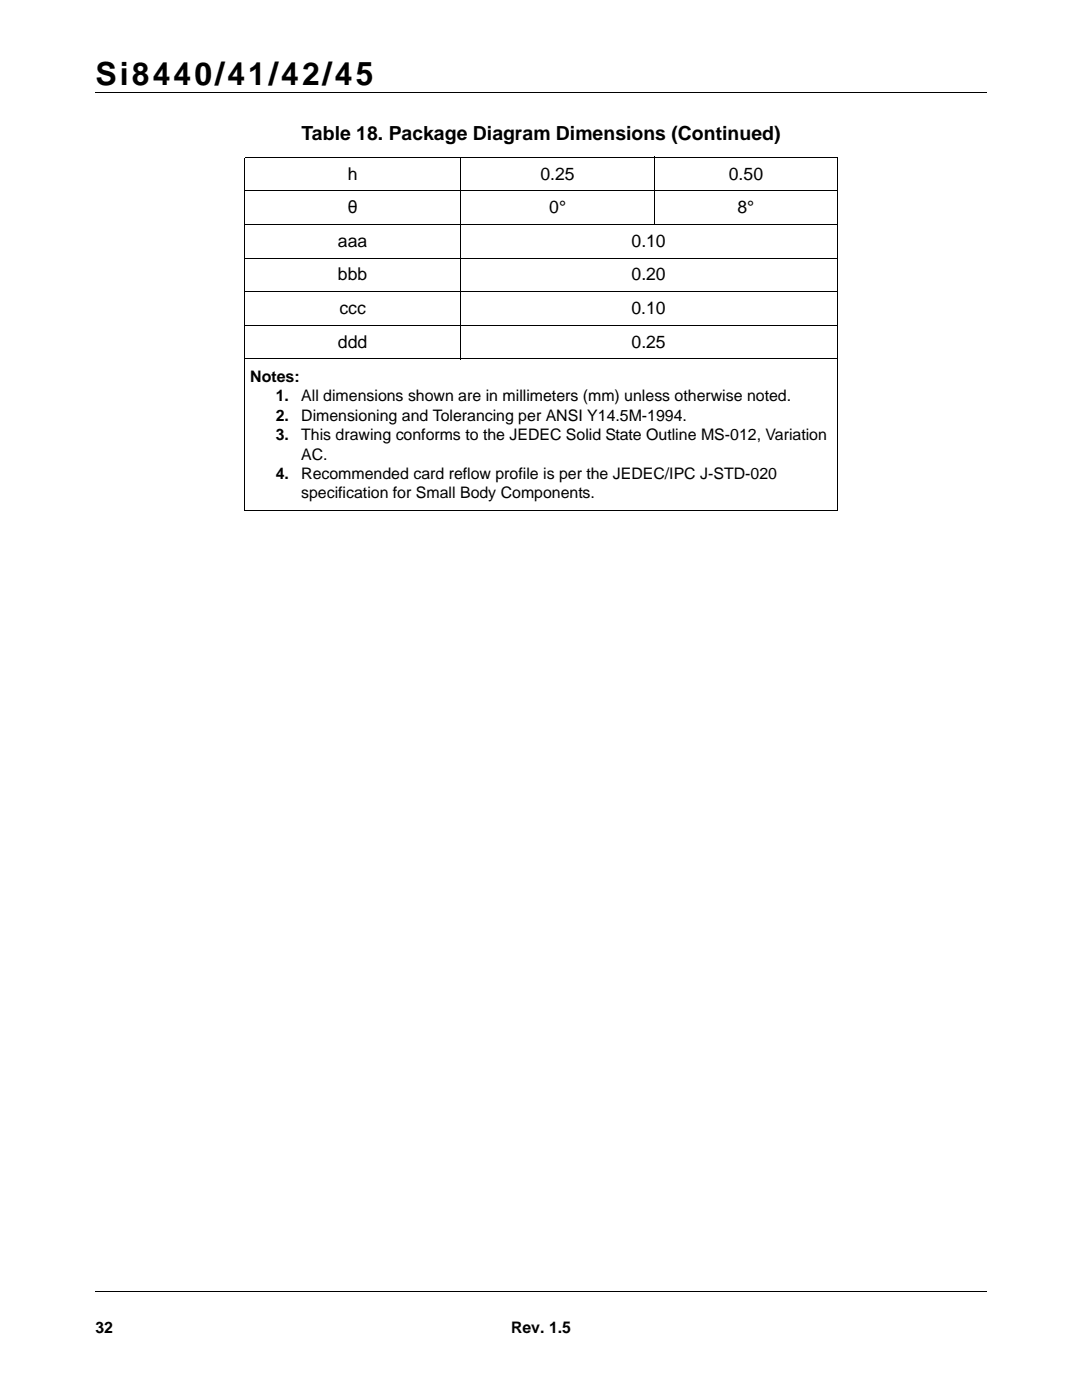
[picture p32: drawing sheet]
<svg xmlns="http://www.w3.org/2000/svg" width="216mm" height="279mm" viewBox="0 0 216 279" stroke-linecap="round" stroke-linejoin="round" font-family="sans-serif">
<defs><g id="words">
<text font-size="6.3" x="19" y="16.9">Si8440/41/42/45</text>
<text font-size="3.9" x="60.2" y="28">Table 18. Package Diagram Dimensions (Continued)</text>
<g font-size="3.5">
<text x="69.4" y="35.9">h</text>
<text x="107.8" y="35.9">0.25</text>
<text x="145.4" y="35.9">0.50</text>
<text x="69.4" y="42.6">θ</text>
<text x="109.6" y="42.6">0°</text>
<text x="147.2" y="42.6">8°</text>
<text x="67.4" y="49.3">aaa</text>
<text x="126" y="49.3">0.10</text>
<text x="67.4" y="56">bbb</text>
<text x="126" y="56">0.20</text>
<text x="67.7" y="62.7">ccc</text>
<text x="126" y="62.7">0.10</text>
<text x="67.4" y="69.4">ddd</text>
<text x="126" y="69.4">0.25</text>
</g>
<g font-size="3.2">
<text x="49.9" y="76.2">Notes:</text>
<text x="55" y="80.1">1.</text>
<text x="55" y="84">2.</text>
<text x="60.1" y="80.1">All dimensions shown are in millimeters (mm) unless otherwise noted.</text>
<text x="60.1" y="84">Dimensioning and Tolerancing per ANSI Y14.5M-1994.</text>
<text x="55" y="87.8">3.</text>
<text x="60.1" y="87.8">This drawing conforms to the JEDEC Solid State Outline MS-012, Variation</text>
<text x="55" y="95.6">4.</text>
<text x="60.1" y="91.7">AC.</text>
<text x="60.1" y="95.6">Recommended card reflow profile is per the JEDEC/IPC J-STD-020</text>
<text x="60.1" y="99.5">specification for Small Body Components.</text>
<text x="19" y="266">32</text>
<text x="102" y="266">Rev. 1.5</text>
</g>
</g></defs>
<path d="M19 18.4h177.8M19.1 257.8h177.8" fill="none" stroke="#000" stroke-width=".2"/>
<path d="M166.6 259.6h30.7v14.7h-30.7z" fill="#fff"/>
<path d="M48.8 31.4h118.3M48.8 38.1h118.3M48.9 31.5v70.4M91.9 31.3v40.4M130.7 31.3v13.6M167 31.5v70.4M48.8 44.8h118.3M48.8 51.5h118.3M48.8 58.2h118.3M48.8 64.9h118.3M48.8 71.6h118.3M48.8 102h118.3" fill="none" stroke="#000" stroke-width=".2"/>
<use href="#words"/>
</svg>
